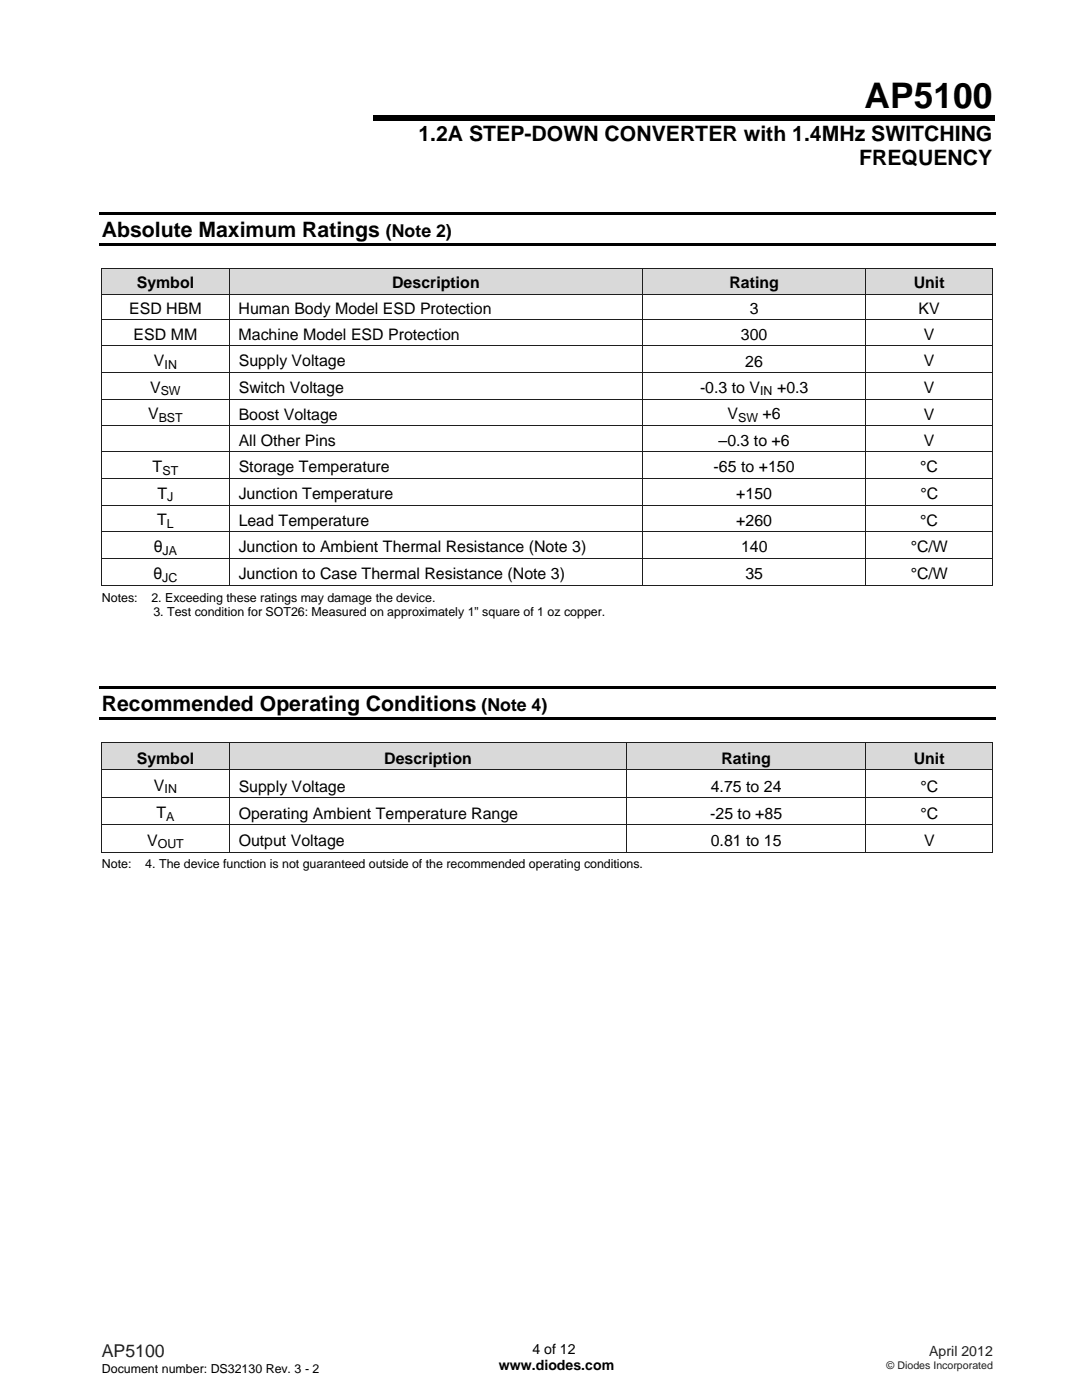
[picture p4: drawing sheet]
<svg xmlns="http://www.w3.org/2000/svg" width="216mm" height="279mm" viewBox="0 0 216 279" stroke-linecap="round" stroke-linejoin="round" font-family="sans-serif">
<defs><g id="words">
<text font-size="7" x="172.5" y="21.6">AP5100</text>
<g font-size="4.2">
<text x="83.5" y="28.1">1.2A STEP-DOWN CONVERTER with 1.4MHz SWITCHING</text>
<text x="171.4" y="33">FREQUENCY</text>
<text x="20.3" y="47.3">Absolute Maximum Ratings</text>
<text x="20.3" y="141.8">Recommended Operating Conditions</text>
</g>
<g font-size="3.5">
<text x="77" y="47.3">(Note 2)</text>
<text x="96.1" y="141.8">(Note 4)</text>
</g>
<text font-size="3.5" fill="#231f20" x="20.3" y="270.9">AP5100</text>
<g font-size="3.2">
<text x="27.3" y="57.6">Symbol</text>
<text x="78.3" y="57.6">Description</text>
<text x="145.5" y="57.6">Rating</text>
<text x="182.3" y="57.6">Unit</text>
<text x="25.8" y="62.7">ESD HBM</text>
<text x="47.6" y="62.7">Human Body Model ESD Protection</text>
<text x="149.6" y="62.7">3</text>
<text x="183.3" y="62.7">KV</text>
<text x="26.7" y="67.8">ESD MM</text>
<text x="47.6" y="67.8">Machine Model ESD Protection</text>
<text x="147.8" y="67.8">300</text>
<text x="184.4" y="67.8">V</text>
<text x="30.7" y="73">V</text>
<text x="47.6" y="73.1">Supply Voltage</text>
<text x="148.7" y="73.2">26</text>
<text x="184.4" y="73.1">V</text>
<text x="29.5" y="83.7">V</text>
<text x="30" y="78.4">V</text>
<text x="47.6" y="83.8">Boost Voltage</text>
<text x="47.6" y="78.4">Switch Voltage</text>
<text x="139.7" y="78.4">-0.3 to V</text>
<text x="145.2" y="83.7">V</text>
<text x="152.2" y="83.7">+6</text>
<text x="155" y="78.4">+0.3</text>
<text x="184.4" y="78.4">V</text>
<text x="184.4" y="83.8">V</text>
<text x="47.6" y="89">All Other Pins</text>
<text x="143.4" y="89">–0.3 to +6</text>
<text x="184.4" y="89">V</text>
<text x="30.5" y="94.2">T</text>
<text x="47.6" y="94.2">Storage Temperature</text>
<text x="142.4" y="94.2">-65 to +150</text>
<text x="183.6" y="94.2">°C</text>
<text x="31.4" y="99.5">T</text>
<text x="47.6" y="99.5">Junction Temperature</text>
<text x="146.9" y="99.5">+150</text>
<text x="183.6" y="99.5">°C</text>
<text x="31.3" y="104.9">T</text>
<text x="47.6" y="104.9">Lead Temperature</text>
<text x="146.9" y="104.9">+260</text>
<text x="183.6" y="104.9">°C</text>
<text x="30.7" y="110.2">θ</text>
<text x="47.6" y="110.2">Junction to Ambient Thermal Resistance (Note 3)</text>
<text x="147.9" y="110.2">140</text>
<text x="181.7" y="110.2">°C/W</text>
<text x="30.6" y="115.5">θ</text>
<text x="47.6" y="115.6">Junction to Case Thermal Resistance (Note 3)</text>
<text x="148.7" y="115.6">35</text>
<text x="181.7" y="115.6">°C/W</text>
<text x="27.3" y="152.5">Symbol</text>
<text x="76.7" y="152.5">Description</text>
<text x="144" y="152.5">Rating</text>
<text x="182.3" y="152.5">Unit</text>
<text x="30.7" y="157.8">V</text>
<text x="47.6" y="158">Supply Voltage</text>
<text x="141.8" y="158">4.75 to 24</text>
<text x="183.6" y="158">°C</text>
<text x="31.2" y="163.3">T</text>
<text x="47.6" y="163.4">Operating Ambient Temperature Range</text>
<text x="141.7" y="163.4">-25 to +85</text>
<text x="183.6" y="163.4">°C</text>
<text x="29.4" y="168.8">V</text>
<text x="47.6" y="168.9">Output Voltage</text>
<text x="141.8" y="168.9">0.81 to 15</text>
<text x="184.4" y="168.9">V</text>
</g>
<g font-size="2.8">
<text x="99.5" y="273.5">www.diodes.com</text>
<text x="106.2" y="270.2">4 of 12</text>
</g>
<text font-size="2.8" fill="#231f20" x="185.4" y="270.6">April 2012</text>
<g font-size="2.5">
<text x="32.8" y="73.6">IN</text>
<text x="32.1" y="78.9">SW</text>
<text x="151.7" y="78.9">IN</text>
<text x="31.7" y="84.2">BST</text>
<text x="147.3" y="84.2">SW</text>
<text x="32.4" y="94.7">ST</text>
<text x="33.4" y="100.1">J</text>
<text x="33.3" y="105.4">L</text>
<text x="32.4" y="110.7">JA</text>
<text x="32.4" y="116.1">JC</text>
<text x="20.3" y="120.1">Notes:</text>
<text x="30.2" y="120.1">2. Exceeding these ratings may damage the device.</text>
<text x="30.6" y="122.9">3. Test condition for SOT26: Measured on approximately 1” square of 1 oz copper.</text>
<text x="32.8" y="158.3">IN</text>
<text x="33.2" y="163.8">A</text>
<text x="20.3" y="173.3">Note:</text>
<text x="29" y="173.3">4. The device function is not guaranteed outside of the recommended operating conditions.</text>
<text x="31.5" y="169.3">OUT</text>
<text x="20.3" y="274">Document number: DS32130 Rev. 3 - 2</text>
</g>
<text font-size="2.1" fill="#231f20" x="176.9" y="273.2">© Diodes Incorporated</text>
</g></defs>
<path d="M74.4 23.1h124.1v1.1h-124.1zM19.8 42.4h178.8v.5h-178.8zM19.8 48.5h178.8v.5h-178.8z" fill="#000"/>
<g fill="#d9d9d9">
<path d="M20.4 53.7h25.2v5h-25.2z"/>
<path d="M22.2 53.7h21.6v5h-21.6z"/>
<path d="M45.8 53.7h82.4v5h-82.4z"/>
<path d="M47.6 53.7h78.8v5h-78.8z"/>
<path d="M128.4 53.7h44.2v5h-44.2z"/>
<path d="M130.2 53.7h40.6v5h-40.6z"/>
<path d="M172.8 53.7h25.2v5h-25.2z"/>
<path d="M174.6 53.7h21.6v5h-21.6z"/>
</g>
<path d="M20.2 53.6h.2v.1h-.2z" fill="#211d1e"/>
<path d="M20.2 53.6h178" fill="none" stroke="#211d1e" stroke-width=".2"/>
<path d="M198 53.6h.2v.1h-.2z" fill="#211d1e"/>
<g fill="none" stroke="#211d1e" stroke-width=".2">
<path d="M20.2 58.8h178M20.3 53.7v5M20.3 58.8v5M45.7 53.7v5M45.7 58.8v5M128.3 53.7v5M128.3 58.8v5M172.7 53.7v5M172.7 58.8v5M198.1 53.7v5M198.1 58.8v5M20.2 63.9h178"/>
<path d="M20.2 69h178M20.2 74.3h178M20.2 79.7h178M20.3 63.9v5M20.3 69.1v5.1M20.3 74.4v5.2M20.3 79.8v5.1M45.7 63.9v5M45.7 69.1v5.1M45.7 74.4v5.2M45.7 79.8v5.1M128.3 63.9v5"/>
<path d="M128.3 69.1v5.1M128.3 74.4v5.2M128.3 79.8v5.1M172.7 63.9v5M172.7 69.1v5.1M172.7 74.4v5.2M172.7 79.8v5.1M198.1 63.9v5M198.1 69.1v5.1M198.1 74.4v5.2M198.1 79.8v5.1M20.2 85h178"/>
<path d="M20.2 90.1h178M20.2 95.5h178M20.3 85.1v4.9M20.3 90.2v5.2M20.3 95.5v5.2M45.7 85.1v4.9M45.7 90.2v5.2M45.7 95.5v5.2M128.3 85.1v4.9M128.3 90.2v5.2M128.3 95.5v5.2M172.7 85.1v4.9"/>
<path d="M172.7 90.2v5.2M172.7 95.5v5.2M198.1 85.1v4.9M198.1 90.2v5.2M198.1 95.5v5.2M20.2 100.8h178M20.2 106.2h178M20.2 111.5h178M20.2 116.9h25.4M20.3 100.9v5.2M20.3 106.2v5.2M20.3 111.6v5.3"/>
<path d="M45.7 100.9v5.2M45.7 106.2v5.2M45.7 111.6v5.3M45.8 116.9h82.4M128.3 100.9v5.2M128.3 106.2v5.2M128.3 111.6v5.3M128.4 116.9h44.2M172.7 100.9v5.2M172.7 106.2v5.2M172.7 111.6v5.3M172.8 116.9h25.2"/>
<path d="M198.1 100.9v5.2M198.1 106.2v5.2M198.1 111.6v5.3"/>
</g>
<path d="M198 116.8h.2v.1h-.2z" fill="#211d1e"/>
<path d="M19.8 136.9h178.8v.6h-178.8zM19.8 143.1h178.8v.5h-178.8z" fill="#000"/>
<g fill="#d9d9d9">
<path d="M20.4 148.3h25.2v5.3h-25.2z"/>
<path d="M22.2 148.3h21.6v5.3h-21.6z"/>
<path d="M45.8 148.3h79.2v5.3h-79.2z"/>
<path d="M47.6 148.3h75.6v5.3h-75.6z"/>
<path d="M125.2 148.3h47.4v5.3h-47.4z"/>
<path d="M127 148.3h43.8v5.3h-43.8z"/>
<path d="M172.8 148.3h25.2v5.3h-25.2z"/>
<path d="M174.6 148.3h21.6v5.3h-21.6z"/>
</g>
<path d="M20.2 148.1h.2v.2h-.2z" fill="#211d1e"/>
<path d="M20.2 148.2h178" fill="none" stroke="#211d1e" stroke-width=".2"/>
<path d="M198 148.1h.2v.2h-.2z" fill="#211d1e"/>
<g fill="none" stroke="#211d1e" stroke-width=".2">
<path d="M20.2 153.6h178M20.2 159.1h178M20.3 148.3v5.3M20.3 153.7v5.3M20.3 159.2v5.3M45.7 148.3v5.3M45.7 153.7v5.3M45.7 159.2v5.3M125.1 148.3v5.3M125.1 153.7v5.3M125.1 159.2v5.3M172.7 148.3v5.3"/>
<path d="M172.7 153.7v5.3M172.7 159.2v5.3M198.1 148.3v5.3M198.1 153.7v5.3M198.1 159.2v5.3M20.2 164.6h178M20.2 170.1h25.4M20.3 164.7v5.4M45.7 164.7v5.4M45.8 170.1h79.2M125.1 164.7v5.4M125.2 170.1h47.4"/>
<path d="M172.7 164.7v5.4M172.8 170.1h25.2M198.1 164.7v5.4"/>
</g>
<path d="M198 170h.2v.1h-.2z" fill="#211d1e"/>
<use href="#words"/>
</svg>
